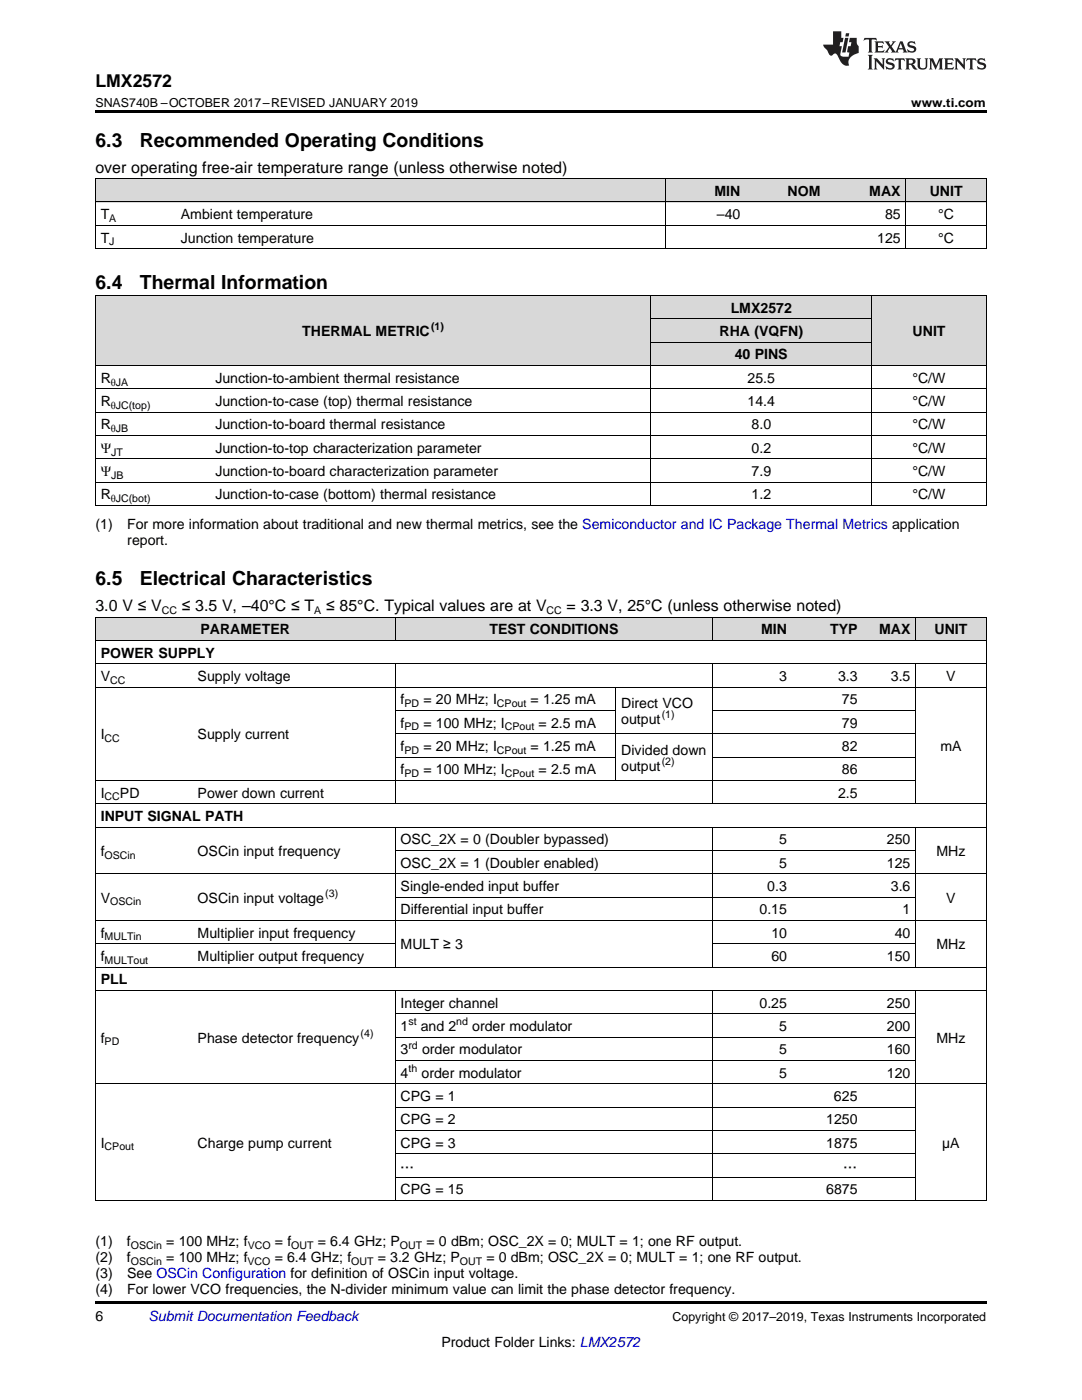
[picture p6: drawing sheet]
<svg xmlns="http://www.w3.org/2000/svg" width="216mm" height="279mm" viewBox="0 0 216 279" stroke-linecap="round" stroke-linejoin="round" font-family="sans-serif">
<defs><g id="words">
<g font-size="3.9">
<text x="19" y="29.3">6.3</text>
<text x="27.9" y="29.3">Recommended Operating Conditions</text>
<text x="19" y="57.7">6.4</text>
<text x="27.9" y="57.7">Thermal Information</text>
<text x="19" y="116.8">6.5</text>
<text x="27.9" y="116.8">Electrical Characteristics</text>
</g>
<text font-size="3.5" x="19" y="17.3">LMX2572</text>
<g font-size="3.2">
<text x="19" y="34.4">over operating free-air temperature range (unless otherwise noted)</text>
<text x="19" y="121.9">3.0 V ≤ V</text>
<text x="36.3" y="121.9">≤ 3.5 V, –40°C ≤ T</text>
<text x="65.1" y="121.9">≤ 85°C. Typical values are at V</text>
<text x="113.1" y="121.9">= 3.3 V, 25°C (unless otherwise noted)</text>
</g>
<g font-size="2.8">
<text x="142.6" y="39.1">MIN</text>
<text x="157.2" y="39.1">NOM</text>
<text x="173.5" y="39.1">MAX</text>
<text x="185.5" y="39.1">UNIT</text>
<text x="20.1" y="43.7">T</text>
<text x="36.1" y="43.7">Ambient temperature</text>
<text x="143.1" y="43.7">–40</text>
<text x="176.6" y="43.7">85</text>
<text x="187.2" y="43.7">°C</text>
<text x="20.1" y="48.4">T</text>
<text x="36.1" y="48.4">Junction temperature</text>
<text x="175" y="48.4">125</text>
<text x="187.2" y="48.4">°C</text>
<text x="145.8" y="62.4">LMX2572</text>
<text x="60.3" y="67.1">THERMAL METRIC</text>
<text x="143.6" y="67.1">RHA (VQFN)</text>
<text x="146.6" y="71.7">40 PINS</text>
<text x="182.1" y="67.1">UNIT</text>
<text x="20.1" y="76.4">R</text>
<text x="43" y="76.4">Junction-to-ambient thermal resistance</text>
<text x="149.2" y="76.4">25.5</text>
<text x="182.1" y="76.4">°C/W</text>
<text x="20.1" y="81">R</text>
<text x="43" y="81">Junction-to-case (top) thermal resistance</text>
<text x="149.2" y="81">14.4</text>
<text x="182.1" y="81">°C/W</text>
<text x="20.1" y="85.7">R</text>
<text x="43" y="85.7">Junction-to-board thermal resistance</text>
<text x="150" y="85.7">8.0</text>
<text x="182.1" y="85.7">°C/W</text>
<text x="20.1" y="90.3">Ψ</text>
<text x="20.1" y="95">Ψ</text>
<text x="43" y="90.3">Junction-to-top characterization parameter</text>
<text x="43" y="95">Junction-to-board characterization parameter</text>
<text x="150" y="90.3">0.2</text>
<text x="150" y="95">7.9</text>
<text x="182.1" y="90.3">°C/W</text>
<text x="182.1" y="95">°C/W</text>
<text x="20.1" y="99.7">R</text>
<text x="43" y="99.7">Junction-to-case (bottom) thermal resistance</text>
<text x="150" y="99.7">1.2</text>
<text x="182.1" y="99.7">°C/W</text>
<text x="19" y="105.5">(1)</text>
<text x="25.4" y="105.5">For more information about traditional and new thermal metrics, see the Semiconductor and IC Package Thermal Metrics application</text>
<text x="25.4" y="108.7">report.</text>
<text x="20.1" y="131.2">POWER SUPPLY</text>
<text x="40" y="126.6">PARAMETER</text>
<text x="97.6" y="126.6">TEST CONDITIONS</text>
<text x="151.9" y="126.6">MIN</text>
<text x="165.6" y="126.6">TYP</text>
<text x="175.4" y="126.6">MAX</text>
<text x="186.5" y="126.6">UNIT</text>
<text x="20.1" y="135.9">V</text>
<text x="39.4" y="135.9">Supply voltage</text>
<text x="155.5" y="135.9">3</text>
<text x="167.2" y="135.9">3.3</text>
<text x="177.8" y="135.9">3.5</text>
<text x="188.8" y="135.9">V</text>
<text x="79.9" y="140.5">f</text>
<text x="84.5" y="140.5">= 20 MHz; I</text>
<text x="105.9" y="140.5">= 1.25 mA</text>
<text x="124" y="141.3">Direct VCO</text>
<text x="168" y="140.5">75</text>
<text x="20.1" y="147.5">I</text>
<text x="39.4" y="147.5">Supply current</text>
<text x="79.9" y="145.2">f</text>
<text x="79.9" y="149.9">f</text>
<text x="84.5" y="145.2">= 100 MHz; I</text>
<text x="84.5" y="149.9">= 20 MHz; I</text>
<text x="105.9" y="149.9">= 1.25 mA</text>
<text x="107.5" y="145.2">= 2.5 mA</text>
<text x="124" y="144.5">output</text>
<text x="168" y="145.2">79</text>
<text x="168" y="149.9">82</text>
<text x="187.6" y="149.9">mA</text>
<text x="79.9" y="154.5">f</text>
<text x="84.5" y="154.5">= 100 MHz; I</text>
<text x="107.5" y="154.5">= 2.5 mA</text>
<text x="124" y="150.6">Divided down</text>
<text x="124" y="153.8">output</text>
<text x="168" y="154.5">86</text>
<text x="20.1" y="159.2">I</text>
<text x="23.9" y="159.2">PD</text>
<text x="39.4" y="159.2">Power down current</text>
<text x="167.2" y="159.2">2.5</text>
<text x="20.1" y="163.8">INPUT SIGNAL PATH</text>
<text x="20.1" y="170.8">f</text>
<text x="39.4" y="170.8">OSCin input frequency</text>
<text x="79.9" y="168.5">OSC_2X = 0 (Doubler bypassed)</text>
<text x="79.9" y="173.1">OSC_2X = 1 (Doubler enabled)</text>
<text x="155.5" y="168.5">5</text>
<text x="155.5" y="173.1">5</text>
<text x="177" y="168.5">250</text>
<text x="177" y="173.1">125</text>
<text x="186.9" y="170.8">MHz</text>
<text x="79.9" y="177.8">Single-ended input buffer</text>
<text x="153.1" y="177.8">0.3</text>
<text x="177.8" y="177.8">3.6</text>
<text x="20.1" y="180.1">V</text>
<text x="39.4" y="180.1">OSCin input voltage</text>
<text x="79.9" y="182.5">Differential input buffer</text>
<text x="151.6" y="182.5">0.15</text>
<text x="180.1" y="182.5">1</text>
<text x="188.8" y="180.1">V</text>
<text x="20.1" y="187.1">f</text>
<text x="20.1" y="191.8">f</text>
<text x="39.4" y="187.1">Multiplier input frequency</text>
<text x="39.4" y="191.8">Multiplier output frequency</text>
<text x="79.9" y="189.4">MULT ≥ 3</text>
<text x="153.9" y="187.1">10</text>
<text x="153.9" y="191.8">60</text>
<text x="177" y="191.8">150</text>
<text x="178.5" y="187.1">40</text>
<text x="186.9" y="189.4">MHz</text>
<text x="20.1" y="196.4">PLL</text>
<text x="79.9" y="201.1">Integer channel</text>
<text x="151.6" y="201.1">0.25</text>
<text x="177" y="201.1">250</text>
<text x="20.1" y="208.1">f</text>
<text x="39.4" y="208.1">Phase detector frequency</text>
<text x="79.9" y="205.7">1</text>
<text x="84" y="205.7">and 2</text>
<text x="94.2" y="205.7">order modulator</text>
<text x="155.5" y="205.7">5</text>
<text x="177" y="205.7">200</text>
<text x="186.9" y="208.1">MHz</text>
<text x="79.9" y="210.4">3</text>
<text x="79.9" y="215.1">4</text>
<text x="84.1" y="215.1">order modulator</text>
<text x="84.2" y="210.4">order modulator</text>
<text x="155.5" y="210.4">5</text>
<text x="155.5" y="215.1">5</text>
<text x="177" y="210.4">160</text>
<text x="177" y="215.1">120</text>
<text x="79.9" y="219.7">CPG = 1</text>
<text x="166.4" y="219.7">625</text>
<text x="79.9" y="224.4">CPG = 2</text>
<text x="164.9" y="224.4">1250</text>
<text x="20.1" y="229">I</text>
<text x="39.4" y="229">Charge pump current</text>
<text x="79.9" y="229">CPG = 3</text>
<text x="79.9" y="233.7">···</text>
<text x="164.9" y="229">1875</text>
<text x="168.3" y="233.7">···</text>
<text x="188" y="229">µA</text>
<text x="79.9" y="238.3">CPG = 15</text>
<text x="164.9" y="238.3">6875</text>
<text x="19" y="248.7">(1)</text>
<text x="19" y="251.9">(2)</text>
<text x="25.3" y="248.7">f</text>
<text x="25.3" y="251.9">f</text>
<text x="33.2" y="248.7">= 100 MHz; f</text>
<text x="33.2" y="251.9">= 100 MHz; f</text>
<text x="54.8" y="251.9">= 6.4 GHz; f</text>
<text x="54.9" y="248.7">= f</text>
<text x="63.4" y="248.7">= 6.4 GHz; P</text>
<text x="75.4" y="251.9">= 3.2 GHz; P</text>
<text x="85.1" y="248.7">= 0 dBm; OSC_2X = 0; MULT = 1; one RF output.</text>
<text x="97" y="251.9">= 0 dBm; OSC_2X = 0; MULT = 1; one RF output.</text>
<text x="19" y="255.1">(3)</text>
<text x="25.4" y="255.1">See OSCin Configuration for definition of OSCin input voltage.</text>
<text x="19" y="263.6">6</text>
<text x="19" y="258.2">(4)</text>
<text x="25.4" y="258.2">For lower VCO frequencies, the N-divider minimum value can limit the phase detector frequency.</text>
<text x="88.1" y="268.9">Product Folder Links: LMX2572</text>
</g>
<text font-size="2.8" fill="#0000c8" x="29.6" y="263.6">Submit Documentation Feedback</text>
<g font-size="2.5">
<text x="19" y="21.4">SNAS740B –OCTOBER 2017–REVISED JANUARY 2019</text>
<text x="181.8" y="21.4">www.ti.com</text>
<text x="134.2" y="263.6">Copyright © 2017–2019, Texas Instruments Incorporated</text>
</g>
<g font-size="2.1">
<text x="21.8" y="44.3">A</text>
<text x="21.8" y="49">J</text>
<text x="86" y="65.9">(1)</text>
<text x="22.1" y="76.9">θJA</text>
<text x="22.1" y="81.6">θJC(top)</text>
<text x="22.1" y="86.3">θJB</text>
<text x="22.2" y="90.9">JT</text>
<text x="22.2" y="95.6">JB</text>
<text x="22.1" y="100.2">θJC(bot)</text>
<text x="32.3" y="122.6">CC</text>
<text x="62.7" y="122.6">A</text>
<text x="109.1" y="122.6">CC</text>
<text x="22" y="136.5">CC</text>
<text x="80.7" y="141.1">PD</text>
<text x="99.2" y="141.1">CPout</text>
<text x="132.1" y="143.3">(1)</text>
<text x="20.9" y="148.1">CC</text>
<text x="80.7" y="145.8">PD</text>
<text x="100.8" y="145.8">CPout</text>
<text x="80.7" y="150.4">PD</text>
<text x="80.7" y="155.1">PD</text>
<text x="99.2" y="150.4">CPout</text>
<text x="100.8" y="155.1">CPout</text>
<text x="132.1" y="152.6">(2)</text>
<text x="20.9" y="159.7">CC</text>
<text x="20.9" y="171.4">OSCin</text>
<text x="64.9" y="179">(3)</text>
<text x="22" y="180.7">OSCin</text>
<text x="20.9" y="187.7">MULTin</text>
<text x="20.9" y="192.3">MULTout</text>
<text x="20.9" y="208.6">PD</text>
<text x="72" y="206.9">(4)</text>
<text x="81.5" y="204.6">st</text>
<text x="81.5" y="209.3">rd</text>
<text x="91.1" y="204.6">nd</text>
<text x="81.5" y="213.9">th</text>
<text x="20.9" y="229.6">CPout</text>
<text x="26.1" y="249.3">OSCin</text>
<text x="49.4" y="249.3">VCO</text>
<text x="58.1" y="249.3">OUT</text>
<text x="79.8" y="249.3">OUT</text>
<text x="26.1" y="252.4">OSCin</text>
<text x="49.4" y="252.4">VCO</text>
<text x="70.1" y="252.4">OUT</text>
<text x="91.8" y="252.4">OUT</text>
</g>
</g></defs>
<g fill="#d8d8d8">
<path d="M19 123.2h19.4v4.6h-19.4z"/>
<path d="M38.4 123.2h40.5v4.6h-40.5z"/>
<path d="M78.9 123.2h44v4.6h-44z"/>
<path d="M122.9 123.2h19.4v4.6h-19.4z"/>
<path d="M142.3 123.2h15.8v4.6h-15.8z"/>
<path d="M158.1 123.2h14.1v4.6h-14.1z"/>
<path d="M172.2 123.2h10.5v4.6h-10.5z"/>
<path d="M182.7 123.2h14.1v4.6h-14.1z"/>
<path d="M19 59h22.9v14h-22.9z"/>
<path d="M41.9 59h88v14h-88z"/>
<path d="M174 59h22.8v14h-22.8z"/>
<path d="M129.9 68.3h44.1v4.7h-44.1z"/>
<path d="M129.9 63.7h44.1v4.6h-44.1z"/>
<path d="M129.9 59h44.1v4.7h-44.1z"/>
<path d="M19 35.7h16v4.7h-16z"/>
<path d="M35 35.7h97.8v4.7h-97.8z"/>
<path d="M132.8 35.7h16v4.7h-16z"/>
<path d="M148.8 35.7h16v4.7h-16z"/>
<path d="M164.8 35.7h16v4.7h-16z"/>
<path d="M180.8 35.7h16v4.7h-16z"/>
</g>
<path d="M19 22h177.8v.5h-177.8zM19 49.6l.2 .1zM132.7 49.6l.1 .1zM148.7 49.6l.1 .1zM164.7 49.6l.1 .1zM180.7 49.6l.1 .1zM196.7 49.6l.1 .1zM19 100.9h.2zM129.8 100.9h.1zM173.8 100.9h.2zM196.7 100.9h.1zM19 259.7h177.8v.5h-177.8z" fill="#000"/>
<g fill="none" stroke="#000" stroke-width=".2">
<path d="M19 35.6l177.8 .1v14M19.1 35.7v14M132.8 35.7v14M180.8 35.7v14M19 59h177.8M19 49.6h177.8M19 45h177.8M19 40.3h177.8M19.1 59v41.9M129.9 59v41.9M173.9 59v41.9M196.8 59v41.9"/>
<path d="M19 77.6h177.8M19 72.9h177.8M129.9 68.3h44M129.9 63.6h44M19 96.2h177.8M19 91.6h177.8M19 86.9h177.8M19 82.3h177.8M19 100.9h177.8M19 137.1h177.8M19 132.5h177.8M19 127.8h177.8"/>
<path d="M19 123.1h177.8M19.1 123.2v116.4M78.8 123.2v4.6M78.8 132.5v27.9M122.9 137.1v18.7M142.2 123.2v4.6M142.2 132.5v27.9M182.7 123.2v4.6M182.7 132.5v27.9M196.8 123.2v116.4M19 155.7h163.7M78.9 151.1h44"/>
<path d="M78.9 146.4h103.8M78.9 141.8h44M142.3 151.1h40.4M142.3 141.8h40.4M19 174.4h177.8M19 165h177.8M19 160.4h177.8M78.8 165.1v27.9M78.9 179h103.8M78.9 169.7h103.8M142.2 165.1v27.9M182.7 165.1v27.9"/>
<path d="M19 197.6h177.8M19 193h177.8M19 188.3h59.8M19 183.7h177.8M78.8 197.7v41.9M142.2 197.7v41.9M142.3 188.3h40.4M182.7 197.7v41.9M19 216.3h177.8M78.9 211.6h103.8M78.9 207h103.8M78.9 202.3h103.8"/>
<path d="M19 239.6h177.8M78.9 234.9h103.8M78.9 230.2h103.8M78.9 225.6h103.8M78.9 220.9h103.8"/>
</g>
<g fill="#231f20">
<path d="M172.5 7.6l-.1 .5 .4-.2h.6v.1v2.1l-.2 .4h.9l-.2-.4v-2.1l.1-.1h.5l.5 .2-.2-.5zM174.5 8.3l.2 .3v1.5l-.2 .4h1.8l.2-.6a1.04 1.04 0 0 1-1.3 .2v-.7h.6l.3 .2v-.6l-.3 .2h-.6v-.6l.8-.1 .4 .3-.2-.5zM176.5 8.3l.9 1.1-.9 1.1h.8l-.2-.2 .4-.7 .5 .7-.2 .2h1.5l-.2-.2 .2-.4h.9l.1 .4-.2 .2h1l-.3-.3-.7-1.9h-.5l-.9 2-.8-1 .9-1h-.8l.1 .3-.4 .5-.3-.6 .1-.2zM179.7 8.6l.4 1h-.7zM181.3 8.4a.63 .63 0 0 0-.2 .7 .63 .63 0 0 0 .6 .4l.6 .2 .1 .2a.75 .75 0 0 1-.7 .4 .75 .75 0 0 1-.6-.5l.1 .7 .1-.1a1.11 1.11 0 0 0 1.5-.6 1.13 1.13 0 0 0-1.2-.8l-.1-.4a1.04 1.04 0 0 1 1.2 .2l-.2-.5-.2 .1-.4-.2zM173.2 10.9l.2 .4v2.2l-.2 .4h1l-.3-.4v-2.2l.3-.4zM174.3 11.6l.3 .4v1.5l-.3 .4h.8l-.2-.4v-1.3l1.5 1.7v-1.9l.2-.4h-.7l.2 .4v.9l-1.1-1.3zM177 11.8a.62 .62 0 0 0-.2 .7 .62 .62 0 0 0 .6 .4l.6 .1 .1 .3a.76 .76 0 0 1-.7 .3 .76 .76 0 0 1-.7-.4l.2 .7 .1-.1a1.11 1.11 0 0 0 1.5-.6 1.13 1.13 0 0 0-1.2-.8l-.1-.4a1.04 1.04 0 0 1 1.2 .2l-.2-.6-.2 .1-.5-.1zM178.7 11.6l-.2 .6a.61 .61 0 0 1 .8-.3v1.6l-.2 .4h.9l-.2-.4v-1.6a.63 .63 0 0 1 .7 .3l-.1-.6zM180.6 11.6l.3 .4v1.5l-.3 .4h1l-.2-.2-.1-.8 .6 .2a.76 .76 0 0 0 1.2 .7l-1-1a.58 .58 0 0 0 .6-.5 .58 .58 0 0 0-.5-.6zM181.4 11.9h.1a.45 .45 0 0 1 .5 .1 .45 .45 0 0 1 .1 .5l-.8 .2zM182.9 11.6l.2 .2a2.17 2.17 0 0 0 .3 1.9 .99 .99 0 0 0 1.6-.6v-1.1l.2-.4h-.7l.2 .2a1.92 1.92 0 0 1-.2 1.8 .6 .6 0 0 1-.9-.5v-1.1l.2-.4zM185.4 11.6l.2 .4v1.5l-.2 .4h.7l-.2-.4v-1.4l.8 1.8 .8-1.8v1.4l-.2 .4h.9l-.2-.4v-1.5l.2-.4h-.8l-.6 1.5-.6-1.5zM188.4 11.6l.2 .4v1.5l-.2 .4h1.8l.1-.6a1.04 1.04 0 0 1-1.2 .1v-.6h.5l.4 .2v-.6l-.4 .2h-.5v-.7h.8l.3 .3-.1-.6zM190.5 11.6l.2 .4v1.5l-.2 .4h.7l-.2-.4v-1.3l1.5 1.7v-1.9l.2-.4h-.7l.2 .4v.9l-1.1-1.3zM192.9 11.6l-.1 .6a.61 .61 0 0 1 .7-.3l.1 1.6-.3 .4h1l-.3-.4 .1-1.6a.63 .63 0 0 1 .7 .3l-.1-.6zM195.2 11.8a.62 .62 0 0 0-.2 .7 .62 .62 0 0 0 .6 .4l.6 .1 .1 .3a.76 .76 0 0 1-.7 .3 .76 .76 0 0 1-.6-.4l.1 .7 .1-.1a1.11 1.11 0 0 0 1.6-.6 1.13 1.13 0 0 0-1.3-.8l-.1-.4a1.04 1.04 0 0 1 1.2 .2l-.1-.6-.2 .1-.5-.1z"/>
<path d="M166.2 6.3v2.6h-1.9v.4l.8 .9a.91 .91 0 0 0 1 .8 .56 .56 0 0 1 .5-.3 .56 .56 0 0 1 .5 .3l.4 .8a1.53 1.53 0 0 0 1.9 1.2 1.54 1.54 0 0 1 1-2.1l.9-.3v-1.4a1.52 1.52 0 0 1-.4-1.6h-1.3l-.2 .8h.5l-.2 .8h-.5l-.1 1v.2l.4 .1-.2 .8a1.93 1.93 0 0 1-1.6-.3l.3-1.8h-.5l.2-.8h.4l.2-.8h-.4v-1.3zM168.6 7.6l-.6 2.9h.7l.6-2.9zM168.8 6.6l-.1 .7h.6l.2-.7z"/>
</g>
<use href="#words"/>
</svg>
